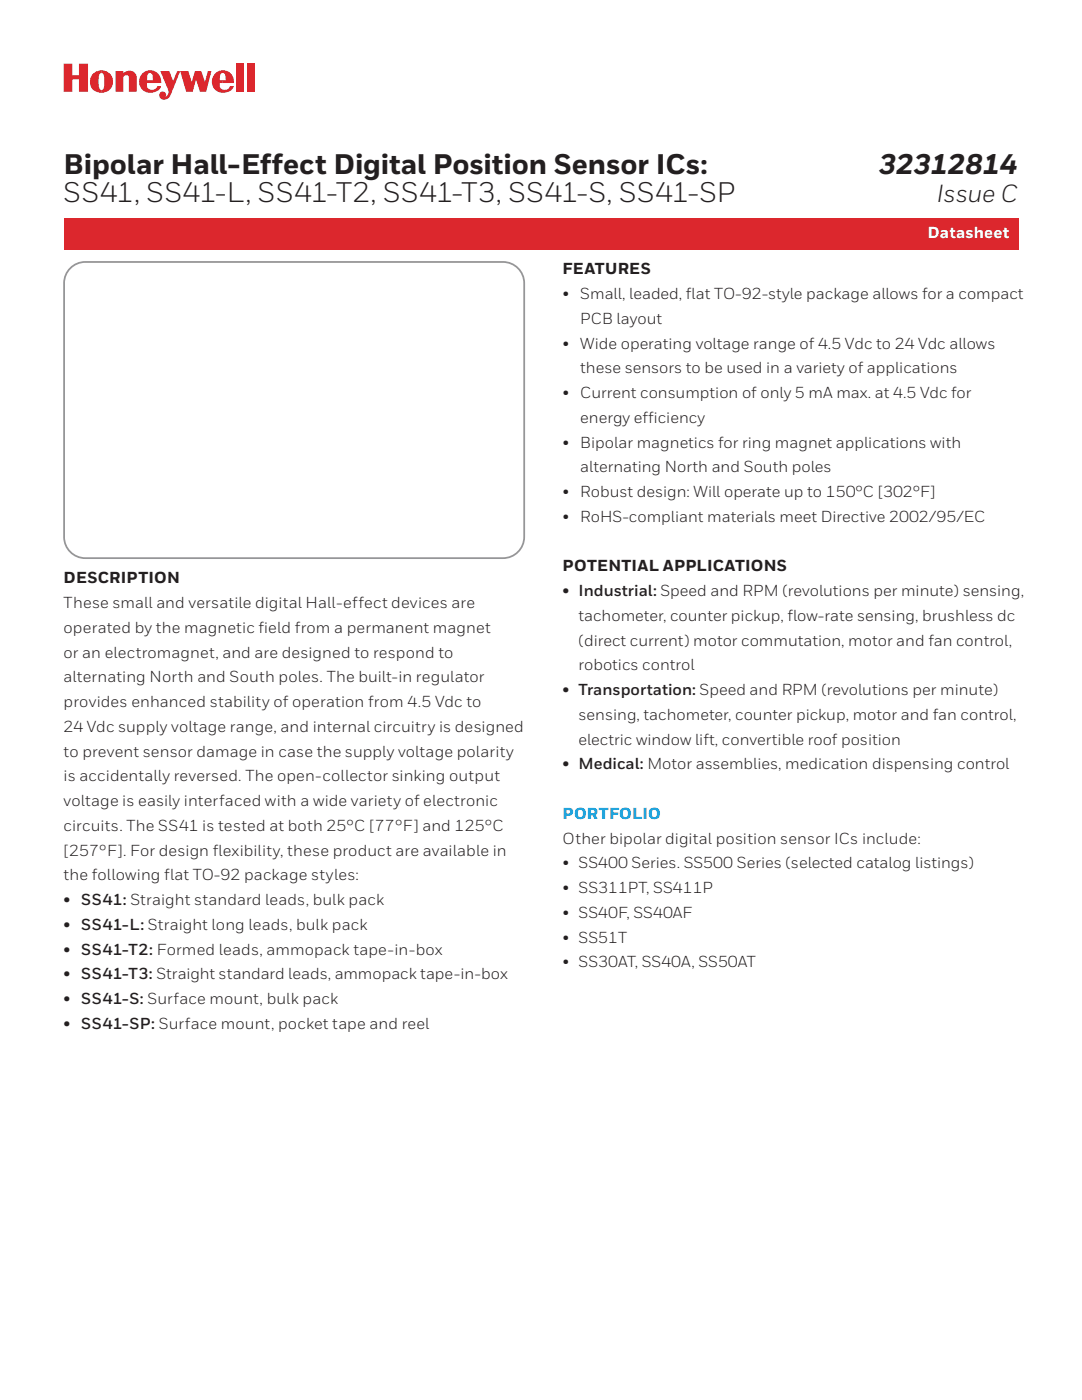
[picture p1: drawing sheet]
<svg xmlns="http://www.w3.org/2000/svg" width="216mm" height="279mm" viewBox="0 0 216 279" stroke-linecap="round" stroke-linejoin="round" font-family="sans-serif">
<defs><g id="words">
<g font-size="5.6" fill="#231f20">
<text x="12.7" y="34.7">Bipolar Hall-Effect Digital Position Sensor ICs:</text>
<text x="175.3" y="34.7">32312814</text>
<text x="12.7" y="40.4">SS41, SS41-L, SS41-T2, SS41-T3, SS41-S, SS41-SP</text>
</g>
<text font-size="4.9" fill="#231f20" x="186.9" y="40.4">Issue C</text>
<text font-size="3.2" fill="#fff" x="185.1" y="47.5">Datasheet</text>
<g font-size="3.2" fill="#231f20">
<text x="112.3" y="54.8">FEATURES</text>
<text x="112.3" y="59.7">• Small, leaded, f</text>
<text x="136.9" y="59.7">lat TO-92-style package allows for a compact</text>
<text x="115.8" y="64.7">PCB layout</text>
<text x="112.3" y="69.6">• Wide operating voltage range of 4.5 Vdc to 24 Vdc allows</text>
<text x="115.8" y="74.5">these sensors to be used in a variety of applications</text>
<text x="112.3" y="79.5">• Current consumption of only 5 mA max. at 4.5 Vdc for</text>
<text x="112.3" y="89.4">• Bipolar magnetics for ring magnet applications with</text>
<text x="115.8" y="84.4">energy eff</text>
<text x="129.3" y="84.4">iciency</text>
<text x="115.8" y="94.3">alternating North and South poles</text>
<text x="112.3" y="99.2">• Robust design: Will operate up to 150°C [302°F]</text>
<text x="112.3" y="104.2">• RoHS-compliant materials meet Directive 2002/95/EC</text>
<text x="12.7" y="116.4">DESCRIPTION</text>
<text x="112.3" y="114">POTENTIAL APPLICATIONS</text>
<text x="112.3" y="119">• Industrial: Speed and RPM (revolutions per minute) sensing,</text>
<text x="12.7" y="121.4">These small and versatile digital Hall-effect devices are</text>
<text x="115.4" y="123.9">tachometer, counter pickup, flow-rate sensing, brushless dc</text>
<text x="12.7" y="126.3">operated by the magnetic f</text>
<text x="12.7" y="131.2">or an electromagnet, and are designed to respond to</text>
<text x="51.6" y="126.3">ield from a permanent magnet</text>
<text x="115.4" y="128.9">(direct current) motor commutation, motor and fan control,</text>
<text x="12.7" y="136.2">alternating North and South poles. The built-in regulator</text>
<text x="115.4" y="133.8">robotics control</text>
<text x="12.7" y="141.1">provides enhanced stability of operation from 4.5 Vdc to</text>
<text x="112.3" y="138.7">• Transportation: Speed and RPM (revolutions per minute)</text>
<text x="115.4" y="143.7">sensing, tachometer, counter pickup, motor and fan control,</text>
<text x="12.7" y="146.1">24 Vdc supply voltage range, and internal circuitry is designed</text>
<text x="115.4" y="148.6">electric window lift, convertible roof position</text>
<text x="12.7" y="151">to prevent sensor damage in case the supply voltage polarity</text>
<text x="12.7" y="155.9">is accidentally reversed. The open-collector sinking output</text>
<text x="112.3" y="153.6">• Medical: Motor assemblies, medication dispensing control</text>
<text x="12.7" y="160.9">voltage is easily interfaced with a wide variety of electronic</text>
<text x="12.7" y="165.8">circuits. The SS41 is tested at both 25°C [77°F] and 125°C</text>
<text x="12.7" y="170.8">[257°F]. For design f</text>
<text x="42.5" y="170.8">lexibility, these product are available in</text>
<text x="112.3" y="168.4">Other bipolar digital position sensor ICs include:</text>
<text x="112.3" y="173.3">• SS400 Series. SS500 Series (selected catalog listings)</text>
<text x="12.7" y="175.7">the following flat TO-92 package styles:</text>
<text x="112.3" y="178.3">• SS311PT, SS411P</text>
<text x="12.7" y="180.6">• SS41: Straight standard leads, bulk pack</text>
<text x="12.7" y="185.6">• SS41-L: Straight long leads, bulk pack</text>
<text x="112.3" y="183.2">• SS40F, SS40AF</text>
<text x="12.7" y="190.5">• SS41-T2: Formed leads, ammopack tape-in-box</text>
<text x="112.3" y="188.1">• SS51T</text>
<text x="12.7" y="195.4">• SS41-T3: Straight standard leads, ammopack tape-in-box</text>
<text x="112.3" y="193.1">• SS30AT, SS40A, SS50AT</text>
<text x="12.7" y="200.4">• SS41-S: Surface mount, bulk pack</text>
<text x="12.7" y="205.3">• SS41-SP: Surface mount, pocket tape and reel</text>
</g>
<text font-size="3.2" fill="#0196d7" x="112.3" y="163.4">PORTFOLIO</text>
</g></defs>
<path d="M14.3 53.3a4.2 4.2 0 0 1 2.7-1h83.4a4.2 4.2 0 0 1 4.2 4.2v50.7a4.2 4.2 0 0 1-4.2 4.2h-83.4a4.2 4.2 0 0 1-4.2-4.2v-50.7a4.2 4.2 0 0 1 1.5-3.2z" fill="none" stroke="#939598" stroke-width=".35"/>
<g fill="#dc272d">
<path d="M12.7 43.5h190.5v6.3h-190.5z"/>
<path d="M29.9 14a2.24 2.24 0 0 1 2.3 2.6h-2.3v-.6h.6v-.7a.67 .67 0 0 0-.6-.7z"/>
<path d="M28.4 14.7l.9-.6 .7-.1v.6a.64 .64 0 0 0-.6 .7l-.1 .7h.6v.6h-.6a1.07 1.07 0 0 0 .7 1.4 1.07 1.07 0 0 0 1.4-.8h.7a2.33 2.33 0 0 1-3.7 .7 2.35 2.35 0 0 1 0-3.2z"/>
<path d="M47.1 12.7h1.5v5.6h-1.5z"/>
<path d="M49.2 12.7h1.6v5.6h-1.6z"/>
<path d="M18.6 14.7a2.54 2.54 0 0 1 1.7-.7v.6a.91 .91 0 0 0-.6 1.1v.6a1.62 1.62 0 0 0 .6 1.7v.5a2.2 2.2 0 0 1-2.2-1.3 2.2 2.2 0 0 1 .5-2.5z"/>
<path d="M20.3 14a2.24 2.24 0 0 1 2.3 2.3 2.24 2.24 0 0 1-2.3 2.2v-.5a.91 .91 0 0 0 .5-1.2v-.5a2.29 2.29 0 0 0-.3-1.6l-.2-.1z"/>
<path d="M12.7 12.7h1.7v2.3h1.4v-2.3h1.8v5.6h-1.8v-2.5h-1.4v2.5h-1.7z"/>
<path d="M23.1 14.2h1.5v.4a1.53 1.53 0 0 1 1.6-.5 1.53 1.53 0 0 1 1.1 1.2v3h-1.6v-2.7a.49 .49 0 0 0-.4-.6l-.7 .3v3h-1.5z"/>
<path d="M32 14.2h1.8l.7 2 .8-2h2.3l.7 2.2 .6-2.2h1.3l.7 2.2 .6-2.2h.7l-1.1 4.1h-1.2l-.8-2.5-.7 2.5h-1.2l-1.2-4.1-1.6 3.8a2.36 2.36 0 0 1-1.3 1.8 .93 .93 0 0 1-1.3-.8 .69 .69 0 0 1 .8-.7 .69 .69 0 0 1 .4 1 1.26 1.26 0 0 0 .3-1.9z"/>
<path d="M44.5 14a2.24 2.24 0 0 1 2.2 2.6h-2.2v-.6h.5v-.7a.67 .67 0 0 0-.5-.7z"/>
<path d="M42.9 14.7l1-.6 .6-.1v.6a.64 .64 0 0 0-.6 .7v.7h.6v.6h-.7a1.07 1.07 0 0 0 .7 1.4 1.07 1.07 0 0 0 1.4-.8h.7a2.33 2.33 0 0 1-3.7 .7 2.35 2.35 0 0 1 0-3.2z"/>
</g>
<use href="#words"/>
</svg>
